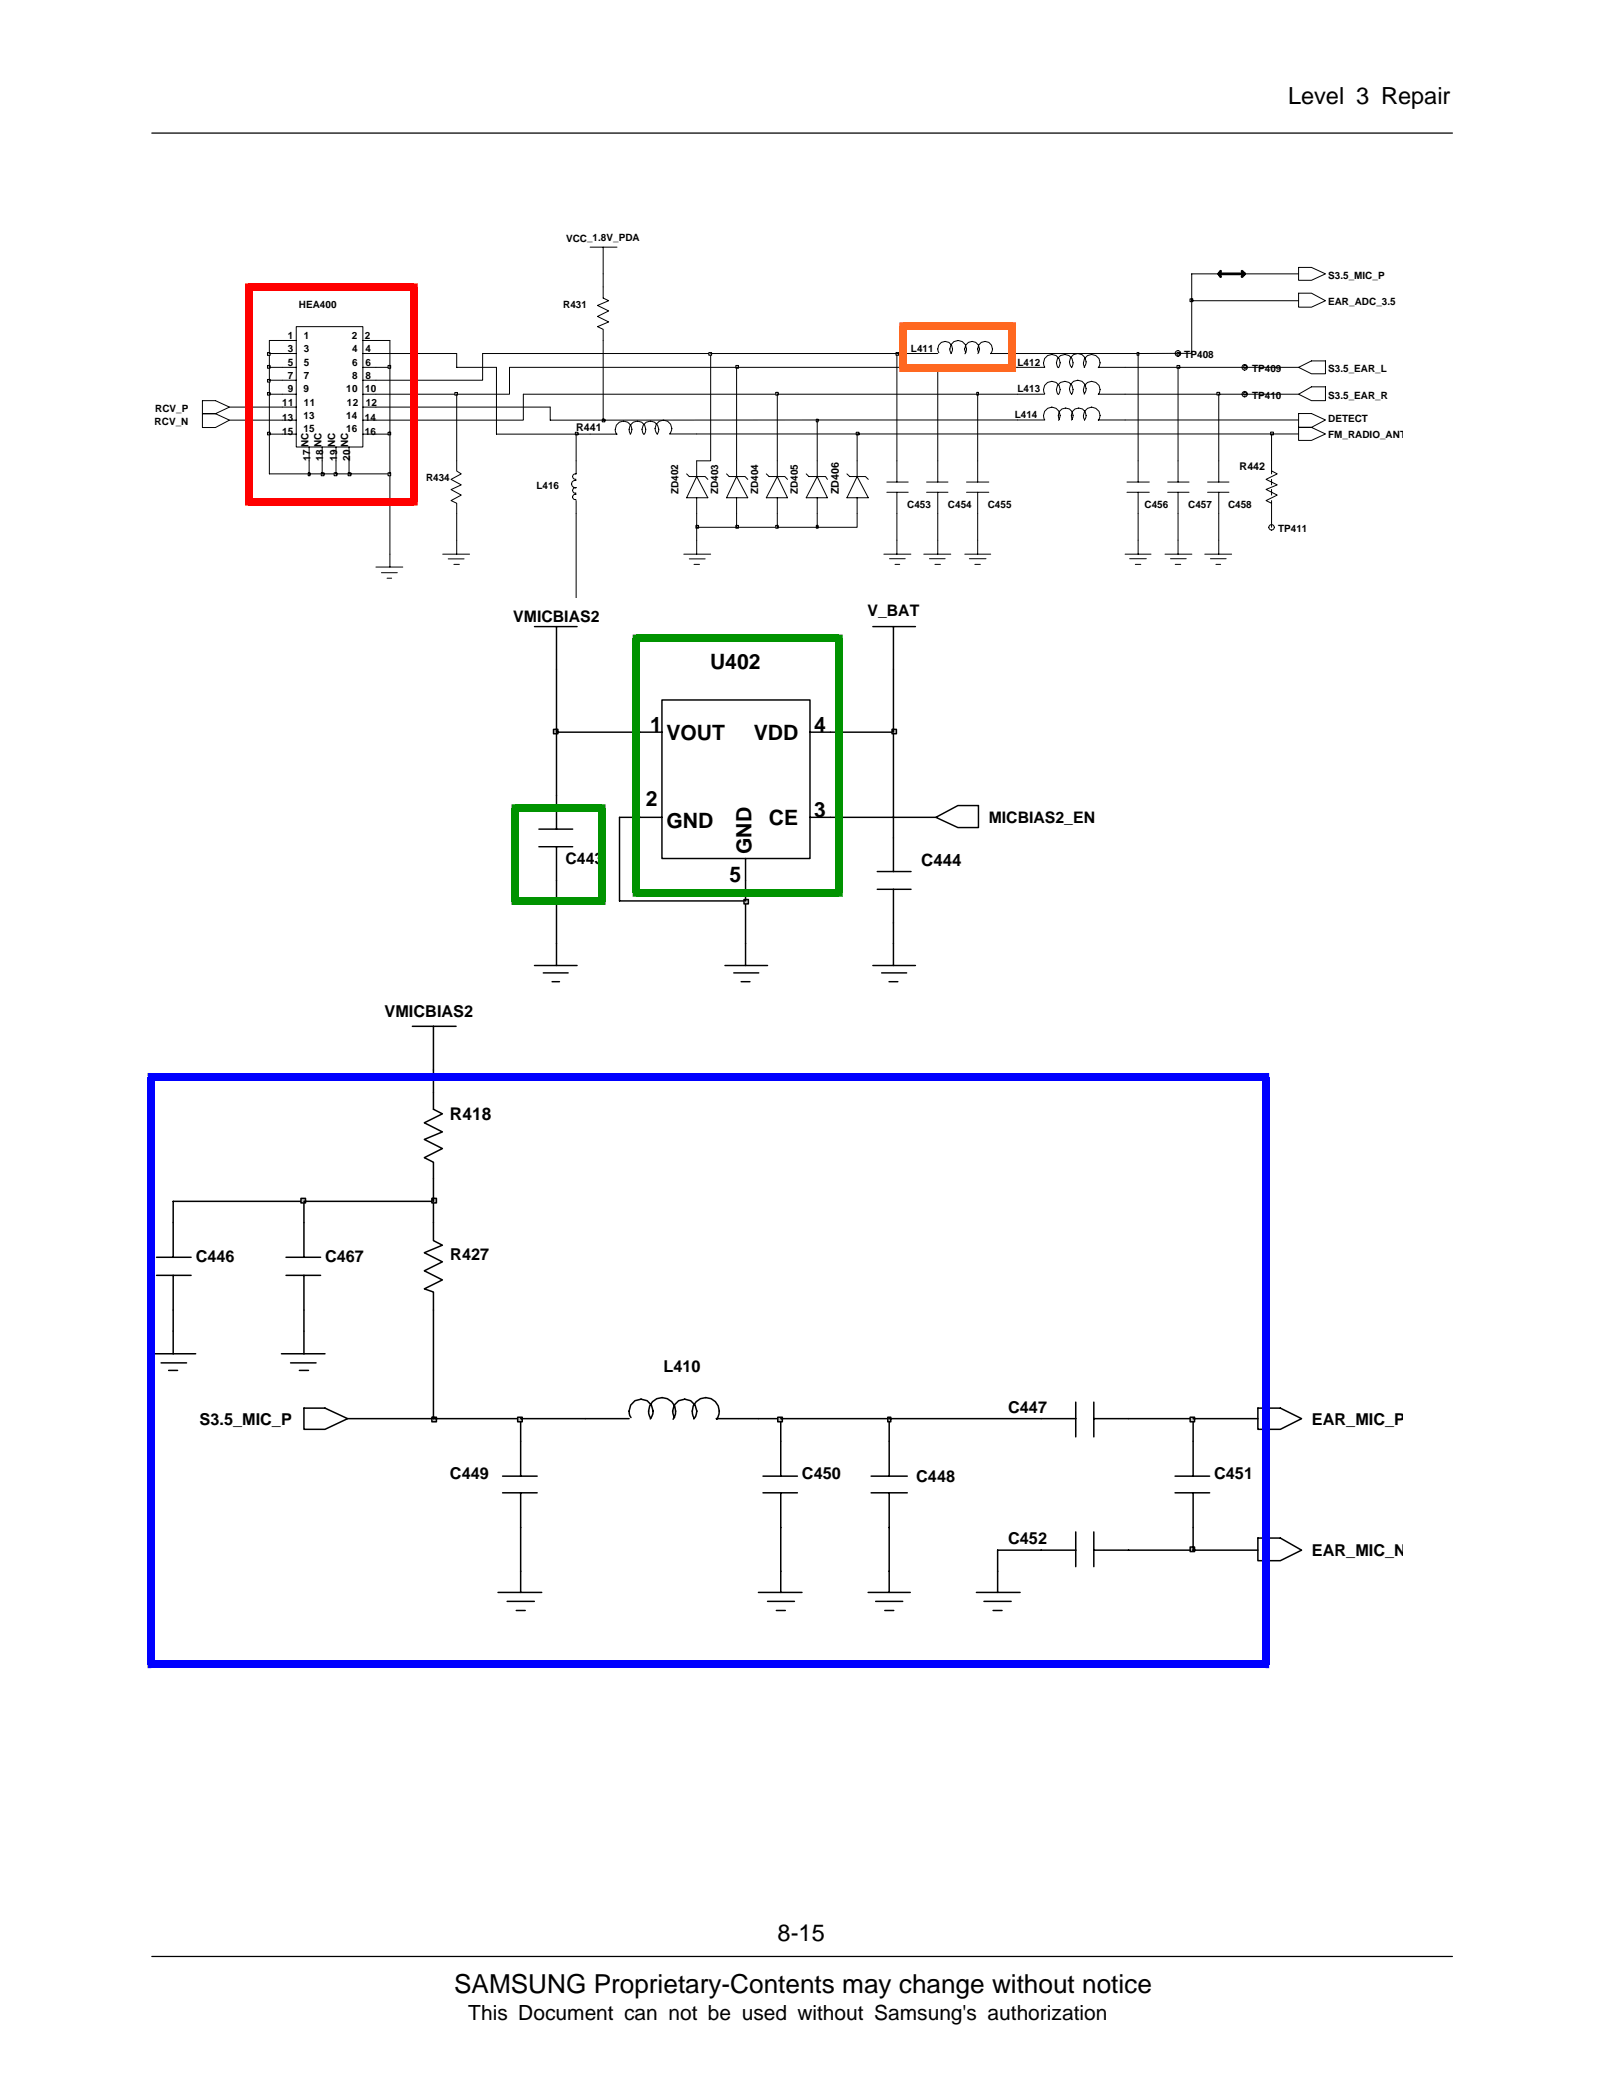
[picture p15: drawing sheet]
<svg xmlns="http://www.w3.org/2000/svg" width="216mm" height="279mm" viewBox="0 0 216 279" stroke-linecap="round" stroke-linejoin="round" font-family="sans-serif">
<defs><g id="words">
<text font-size="3.5" x="61.2" y="268.5">SAMSUNG Proprietary-Contents may change without notice</text>
<g font-size="3.2">
<text x="173.5" y="14">Level 3 Repair</text>
<text x="104.7" y="261.5">8-15</text>
</g>
<g font-size="2.8">
<text x="95.6" y="90.1">U402</text>
<text x="87.6" y="98.6">1</text>
<text x="89.7" y="99.7">VOUT</text>
<text x="101.5" y="99.7">VDD</text>
<text x="109.7" y="98.6">4</text>
<text x="87" y="108.5">2</text>
<text x="89.7" y="111.5">GND</text>
<text x="103.5" y="111.1">CE</text>
<text x="109.7" y="110.1">3</text>
<text x="98.2" y="118.9">5</text>
<text x="101.2" y="115" transform="rotate(-90 101.2 115)">GND</text>
<text x="63.1" y="272.1">This Document can not be used without Samsung's authorization</text>
</g>
<text font-size="2.4" x="60.6" y="150.9">R418</text>
<text font-size="2.3" x="124.1" y="116.6">C444</text>
<g font-size="2.2">
<text x="51.8" y="137">VMICBIAS2</text>
<text x="26.4" y="170">C446</text>
<text x="43.8" y="170">C467</text>
<text x="60.6" y="169.8">R427</text>
<text x="89.4" y="184.8">L410</text>
<text x="26.9" y="191.9">S3.5_MIC_P</text>
<text x="135.8" y="190.3">C447</text>
<text x="176.7" y="191.9">EAR_MIC_P</text>
<text x="60.6" y="199.3">C449</text>
<text x="108" y="199.3">C450</text>
<text x="123.4" y="199.7">C448</text>
<text x="163.5" y="199.3">C451</text>
<text x="135.8" y="208">C452</text>
<text x="176.7" y="209.6">EAR_MIC_N</text>
</g>
<g font-size="2.1">
<text x="69.1" y="83.8">VMICBIAS2</text>
<text x="116.8" y="83">V_BAT</text>
<text x="133.2" y="110.9">MICBIAS2_EN</text>
<text x="76.2" y="116.4">C443</text>
</g>
<g font-size="1.4">
<text x="77.6" y="58.1">R441</text>
<text x="167" y="63.3">R442</text>
<text x="113" y="66.5" transform="rotate(-90 113 66.5)">ZD406</text>
</g>
<g font-size="1.3">
<text x="76.2" y="32.6">VCC_1.8V_PDA</text>
<text x="40.3" y="41.5">HEA400</text>
<text x="75.9" y="41.5">R431</text>
<text x="178.9" y="41.1">EAR_ADC_3.5</text>
<text x="178.9" y="37.5">S3.5_MIC_P</text>
<text x="38.8" y="45.7">1</text>
<text x="38.8" y="47.4">3</text>
<text x="40.9" y="45.7">1</text>
<text x="40.9" y="47.4">3</text>
<text x="47.4" y="45.7">2</text>
<text x="47.4" y="47.4">4</text>
<text x="49.1" y="45.7">2</text>
<text x="49.2" y="47.4">4</text>
<text x="122.7" y="47.4">L411</text>
<text x="38.8" y="52.9">9</text>
<text x="38.8" y="51">7</text>
<text x="38.8" y="49.3">5</text>
<text x="40.9" y="52.9">9</text>
<text x="40.9" y="51">7</text>
<text x="40.9" y="49.3">5</text>
<text x="46.6" y="52.9">10</text>
<text x="47.4" y="51">8</text>
<text x="47.4" y="49.3">6</text>
<text x="49.2" y="52.9">10</text>
<text x="49.2" y="51">8</text>
<text x="49.2" y="49.3">6</text>
<text x="137.1" y="49.3">L412</text>
<text x="137.1" y="52.7">L413</text>
<text x="159.5" y="48.3">TP408</text>
<text x="168.6" y="50.1">TP409</text>
<text x="168.6" y="53.7">TP410</text>
<text x="178.9" y="50.1">S3.5_EAR_L</text>
<text x="178.9" y="53.7">S3.5_EAR_R</text>
<text x="20.8" y="57.2">RCV_N</text>
<text x="20.9" y="55.5">RCV_P</text>
<text x="38" y="58.6">15</text>
<text x="38" y="56.7">13</text>
<text x="38" y="54.6">11</text>
<text x="40.9" y="58.2">15</text>
<text x="40.9" y="56.5">13</text>
<text x="40.9" y="54.6">11</text>
<text x="46.6" y="56.5">14</text>
<text x="46.6" y="58.2">16</text>
<text x="46.7" y="54.6">12</text>
<text x="49.1" y="58.6">16</text>
<text x="49.1" y="56.7">14</text>
<text x="49.3" y="54.6">12</text>
<text x="136.7" y="56.4">L414</text>
<text x="178.9" y="59">FM_RADIO_ANT</text>
<text x="178.9" y="56.9">DETECT</text>
<text x="41.6" y="60.2" transform="rotate(-90 41.6 60.2)">NC</text>
<text x="41.8" y="62.1" transform="rotate(-90 41.8 62.1)">17</text>
<text x="43.3" y="60.2" transform="rotate(-90 43.3 60.2)">NC</text>
<text x="43.5" y="62.1" transform="rotate(-90 43.5 62.1)">18</text>
<text x="45.1" y="60.2" transform="rotate(-90 45.1 60.2)">NC</text>
<text x="45.4" y="62.1" transform="rotate(-90 45.4 62.1)">19</text>
<text x="46.9" y="60.2" transform="rotate(-90 46.9 60.2)">NC</text>
<text x="47.2" y="62.1" transform="rotate(-90 47.2 62.1)">20</text>
<text x="57.4" y="64.9">R434</text>
<text x="72.2" y="65.8">L416</text>
<text x="91.4" y="66.6" transform="rotate(-90 91.4 66.6)">ZD402</text>
<text x="96.7" y="66.6" transform="rotate(-90 96.7 66.6)">ZD403</text>
<text x="102.1" y="66.6" transform="rotate(-90 102.1 66.6)">ZD404</text>
<text x="107.5" y="66.5" transform="rotate(-90 107.5 66.5)">ZD405</text>
<text x="122.2" y="68.5">C453</text>
<text x="127.7" y="68.5">C454</text>
<text x="133.1" y="68.5">C455</text>
<text x="154.2" y="68.5">C456</text>
<text x="160" y="68.5">C457</text>
<text x="165.4" y="68.5">C458</text>
<text x="172.1" y="71.7">TP411</text>
</g>
</g></defs>
<path d="M20.4 263.6h175.2" fill="none" stroke="#000" stroke-width=".17"/>
<path d="M20.8 265.5h174.8v9h-174.8z" fill="#fff"/>
<path d="M20.4 17.9h175.2" fill="none" stroke="#000" stroke-width=".17"/>
<g fill="none" stroke="#000" stroke-width=".13">
<path d="M79.5 33.3h3.6M81.2 38.7v1.5l.8 .3-1.5 .6 1.5 .8-1.5 .7 1.5 .8-1.5 .6 .7 .4v1.5M81.2 33.3v3.6M174.9 39.5h1.7l1.9 1-1.9 .9h-1.7zM174.9 36h1.7l1.9 .9-1.9 .9h-1.7zM27.3 55.7h1.7l1.9 .9-1.9 1h-1.7zM27.3 54h1.7l1.9 .8-1.9 .9h-1.7zM38 58.5h1.9M38 53.1h1.9M38 47.6h1.9M38 49.5h1.9M38 56.6h1.9"/>
<path d="M38 45.9h1.9M38 51.2h1.9M38 54.8h1.9M39.9 44h9v16.2h-9zM48.9 58.5h1.7M48.9 53.1h1.7M48.9 47.6h1.7M48.9 49.5h1.7M48.9 56.6h1.7M48.9 45.9h1.7M48.9 51.2h1.7M48.9 54.8h1.7"/>
<path d="M79.5 58.5h3.6M83.1 58.5a1.12 1.12 0 0 1 .9-1.8 1.12 1.12 0 0 1 .9 1.8M84.9 58.4a1.12 1.12 0 0 1 1-1.7 1.12 1.12 0 0 1 .9 1.8M86.7 58.5a1.12 1.12 0 0 1 .9-1.8 1.12 1.12 0 0 1 .9 1.8M88.5 58.5a1.12 1.12 0 0 1 .1-1.6 1.12 1.12 0 0 1 1.5 0 1.12 1.12 0 0 1 .1 1.6M90.2 58.5h3.6M122.7 47.6h3.6M126.4 47.5a1 1 0 0 1 1-1.5 1 1 0 0 1 .7 1.6M128.1 47.6a1.13 1.13 0 0 1 1-1.7 1.13 1.13 0 0 1 .9 1.8M130.1 47.5a1 1 0 0 1 .9-1.5 1 1 0 0 1 .7 1.6M131.8 47.5a1 1 0 0 1 .3-1.3 1 1 0 0 1 1.3 .1 1 1 0 0 1 0 1.3M133.4 47.6h3.7"/>
<path d="M137.1 53.1h3.6M137.1 49.5h3.6M137.1 56.6h3.6M140.7 53.1a1.11 1.11 0 0 1 1-1.7 1.11 1.11 0 0 1 .9 1.7M140.7 49.5a1.12 1.12 0 0 1 1-1.7 1.12 1.12 0 0 1 .9 1.7M140.7 56.6a1.13 1.13 0 0 1 1-1.8 1.13 1.13 0 0 1 .9 1.8M142.5 53.1a1.12 1.12 0 0 1 .9-1.7 1.12 1.12 0 0 1 .9 1.7M142.5 49.5a1.13 1.13 0 0 1 .9-1.7 1.13 1.13 0 0 1 .9 1.7M142.7 56.5a1 1 0 0 1 .9-1.5 1 1 0 0 1 .7 1.6M144.3 53.1a1.12 1.12 0 0 1 .1-1.6 1.12 1.12 0 0 1 1.5 0 1.12 1.12 0 0 1 .1 1.6M144.3 49.5a1.12 1.12 0 0 1 .1-1.6 1.12 1.12 0 0 1 1.5 0 1.12 1.12 0 0 1 .1 1.6M144.4 56.5a.99 .99 0 0 1 .9-1.5 .99 .99 0 0 1 .8 1.6"/>
<path d="M146.1 53.1a1.11 1.11 0 0 1 1-1.7 1.11 1.11 0 0 1 .8 1.7M146.1 49.5a1.12 1.12 0 0 1 1-1.7 1.12 1.12 0 0 1 .8 1.7M146.1 56.6a1.12 1.12 0 0 1 1-1.8 1.12 1.12 0 0 1 .8 1.8M147.9 53.1h3.6M147.9 49.5h3.6M147.9 56.6h3.6M174.9 53.1l1.7-1h1.9v1.9h-1.9zM174.9 49.5l1.7-.9h1.9v1.8h-1.9zM174.9 55.7h1.7l1.9 .9-1.9 1h-1.7zM174.9 57.6h1.7l1.9 .9-1.9 .8h-1.7zM41.6 60.2v1.9M43.4 60.2v1.9"/>
<path d="M45.3 60.2v1.9M47 60.2v1.9M50.6 76.4h3.7M51.4 77.2h2.1M52.1 77.9h.6M52.5 63.8v12.6M59.6 74.7h3.6M60.4 75.3h2.1M61.1 76h.8M61.5 62.1v1.4l.6 .3-1.4 .8 1.4 .7-1.4 .7 1.4 .7-1.4 .7 .8 .4v6.9M77.5 65.7h.1M77.5 65.7a.37 .37 0 0 0-.4 .4 .37 .37 0 0 0 .5 .3"/>
<path d="M77.6 66.6a.37 .37 0 0 0-.5 .3 .37 .37 0 0 0 .5 .4M77.6 64.7a.5 .5 0 0 0-.6 .4 .5 .5 0 0 0 .5 .6M77.6 65.7h-.1M77.6 62.1v1.7a.37 .37 0 0 0-.5 .4 .37 .37 0 0 0 .5 .4M77.6 67.4v13.2M92.1 74.7h3.6M92.5 63.8l.3 .4h2.2l.3 .4M92.8 75.3h2.2M93.5 76h.7M93.8 71v3.7M93.8 64.2l1.5 2.9h-2.8zM93.8 62.1v2.1"/>
<path d="M93.8 67.1v2.1M97.9 63.8l.3 .4h2.2l.3 .4M99.2 64.2l1.5 2.9h-2.8zM99.2 62.1v2.1M99.2 67.1v2.1M103.2 63.8l.4 .4h2.1l.4 .4M104.7 64.2l1.4 2.9h-2.9zM104.7 62.1v2.1M104.7 67.1v2.1M108.6 63.8l.3 .4h2.3l.2 .4M110.1 62.1v2.1M110.1 67.1v2.1"/>
<path d="M110.1 64.2l1.3 2.9h-2.8zM114.1 63.8l.3 .4h2.2l.3 .4M115.4 64.2l1.5 2.9h-2.8zM115.4 62.1v2.1M115.4 67.1v2.1M119 74.7h3.7M119.4 66.3h2.9M119.4 64.9h2.9M119.8 75.3h2.1M120.5 76h.7M120.8 62.1v2.8M120.8 66.3v8.4"/>
<path d="M124.4 74.7h3.7M124.8 66.3h2.9M124.8 64.9h2.9M125.2 75.3h2.1M125.9 76h.8M126.3 62.1v2.8M126.3 66.3v8.4M129.9 74.7h3.5M130.2 66.3h3M130.2 64.9h3M130.6 75.3h2.2M131.3 76h.7"/>
<path d="M131.7 62.1v2.8M131.7 66.3v8.4M151.5 74.7h3.5M151.8 66.3h3M151.8 64.9h3M152.1 75.3h2.3M152.9 76h.7M153.3 62.1v2.8M153.3 66.3v8.4M156.9 74.7h3.6M157.3 66.3h2.8M157.3 64.9h2.8"/>
<path d="M157.6 75.3h2.2M158.3 76h.7M158.7 62.1v2.8M158.7 66.3v8.4M162.3 74.7h3.6M162.6 66.3h2.9M162.6 64.9h2.9M163 75.3h2.1M163.8 76h.6M164.1 62.1v2.8M164.1 66.3v8.4M171.3 62.1v1.3l.7 .4-1.5 .8 1.5 .7-1.5 .6 1.5 .8-1.5 .7 .8 .4v1.4"/>
<path d="M171.3 63.4v.4M171.3 64.6v.7M171.3 65.9v.8M171.3 67.4v.4"/>
<circle cx="158.7" cy="47.6" r=".38"/>
<circle cx="167.6" cy="49.5" r=".37"/>
<circle cx="167.6" cy="53.1" r=".37"/>
<circle cx="171.3" cy="71" r=".37"/>
</g>
<path d="M164.4 36.5l-.3 .4M167.3 36.5l.3 .4-.3 .4M167.6 36.9h-3.5l.3 .4" fill="none" stroke="#000" stroke-width=".37"/>
<path d="M93.7 70.8h.4v.4h-.4z" fill="#c2c2c2"/>
<path d="M93.7 70.8h.4v.4h-.4zM93.8 69.2v1.8h5.4" fill="none" stroke="#000" stroke-width=".13"/>
<path d="M99.1 70.8h.4v.4h-.4z" fill="#c2c2c2"/>
<path d="M99.1 70.8h.4v.4h-.4zM99.2 69.2v1.8h5.5" fill="none" stroke="#000" stroke-width=".13"/>
<path d="M104.5 70.8h.3v.4h-.3z" fill="#c2c2c2"/>
<path d="M104.5 70.8h.3v.4h-.3zM104.7 69.2v1.8h5.4" fill="none" stroke="#000" stroke-width=".13"/>
<path d="M109.9 70.8h.3v.4h-.3z" fill="#c2c2c2"/>
<path d="M36.3 58.5v5.3h5.3M109.9 70.8h.3v.4h-.3zM110.1 69.2v1.8h5.3v-1.8M171.3 69.2v1.8" fill="none" stroke="#000" stroke-width=".13"/>
<path d="M41.5 63.7h.3v.4h-.3z" fill="#c2c2c2"/>
<path d="M41.5 63.7h.3v.4h-.3zM41.6 62.1v1.7h1.8" fill="none" stroke="#000" stroke-width=".13"/>
<path d="M43.3 63.7h.3v.4h-.3z" fill="#c2c2c2"/>
<path d="M43.3 63.7h.3v.4h-.3zM43.4 62.1v1.7h1.9" fill="none" stroke="#000" stroke-width=".13"/>
<path d="M45 63.7h.4v.4h-.4z" fill="#c2c2c2"/>
<path d="M45 63.7h.4v.4h-.4zM45.3 62.1v1.7h1.7" fill="none" stroke="#000" stroke-width=".13"/>
<path d="M46.9 63.7h.4v.4h-.4z" fill="#c2c2c2"/>
<path d="M46.9 63.7h.4v.4h-.4zM47 62.1v1.7h5.5" fill="none" stroke="#000" stroke-width=".13"/>
<path d="M52.3 63.7h.3v.4h-.3z" fill="#c2c2c2"/>
<g fill="none" stroke="#000" stroke-width=".13">
<path d="M52.5 58.5v5.3M61.5 53.1v9M77.6 58.5v3.6M95.7 47.6v14.5h-1.9M99.2 49.5v12.6M104.7 53.1v9M110.1 56.6v5.5M115.4 58.5v3.6M120.8 47.6v14.5M126.3 49.5v12.6M131.7 53.1v9M153.3 47.6v14.5"/>
<path d="M158.7 49.5v12.6M164.1 53.1v9M171.3 58.5v3.6M52.3 63.7h.3v.4h-.3z"/>
</g>
<path d="M36 58.2h.4v.4h-.4z" fill="#c2c2c2"/>
<path d="M36 58.2h.4v.4h-.4zM36.3 53.1v5.4h1.7M50.6 58.5h1.9" fill="none" stroke="#000" stroke-width=".13"/>
<path d="M52.3 58.2h.3v.4h-.3z" fill="#c2c2c2"/>
<path d="M52.3 58.2h.3v.4h-.3zM52.5 49.5v9M66.9 49.5v9h10.7" fill="none" stroke="#000" stroke-width=".13"/>
<path d="M77.5 58.2h.4v.4h-.4z" fill="#c2c2c2"/>
<path d="M77.5 58.2h.4v.4h-.4zM77.6 58.5h1.9M93.8 58.5h21.6" fill="none" stroke="#000" stroke-width=".13"/>
<path d="M115.3 58.2h.4v.4h-.4z" fill="#c2c2c2"/>
<path d="M115.3 58.2h.4v.4h-.4zM115.4 58.5h55.9" fill="none" stroke="#000" stroke-width=".13"/>
<path d="M171.1 58.2h.4v.4h-.4z" fill="#c2c2c2"/>
<path d="M30.9 56.6h7.1M70.5 53.1v3.5h-19.9M74.1 54.8v1.8h7.1M171.1 58.2h.4v.4h-.4zM171.3 58.5h3.6" fill="none" stroke="#000" stroke-width=".13"/>
<path d="M81.1 56.5h.4v.3h-.4z" fill="#c2c2c2"/>
<path d="M81.1 56.5h.4v.3h-.4zM81.2 45.9v10.7h28.9" fill="none" stroke="#000" stroke-width=".13"/>
<path d="M109.9 56.5h.3v.3h-.3z" fill="#c2c2c2"/>
<path d="M30.9 54.8h7.1M50.6 54.8h23.5M109.9 56.5h.3v.3h-.3zM110.1 56.6h27M151.5 56.6h23.4" fill="none" stroke="#000" stroke-width=".13"/>
<path d="M36 52.9h.4v.3h-.4z" fill="#c2c2c2"/>
<path d="M36 52.9h.4v.3h-.4zM36.3 51.2v1.9h1.7M50.6 53.1h10.9" fill="none" stroke="#000" stroke-width=".13"/>
<path d="M61.3 52.9h.3v.3h-.3z" fill="#c2c2c2"/>
<path d="M61.3 52.9h.3v.3h-.3zM68.6 49.5v3.6h-7.1M70.5 53.1h34.2" fill="none" stroke="#000" stroke-width=".13"/>
<path d="M104.5 52.9h.3v.3h-.3z" fill="#c2c2c2"/>
<path d="M104.5 52.9h.3v.3h-.3zM104.7 53.1h27" fill="none" stroke="#000" stroke-width=".13"/>
<path d="M131.6 52.9h.2v.3h-.2z" fill="#c2c2c2"/>
<path d="M131.6 52.9h.2v.3h-.2zM131.7 53.1h5.4M151.5 53.1h12.6" fill="none" stroke="#000" stroke-width=".13"/>
<path d="M163.9 52.9h.4v.3h-.4z" fill="#c2c2c2"/>
<path d="M163.9 52.9h.4v.3h-.4zM164.1 53.1h3.5" fill="none" stroke="#000" stroke-width=".13"/>
<path d="M167.5 52.9h.4v.3h-.4z" fill="#c2c2c2"/>
<path d="M167.5 52.9h.4v.3h-.4zM167.6 53.1h7.3" fill="none" stroke="#000" stroke-width=".13"/>
<path d="M36 51.1h.4v.4h-.4z" fill="#c2c2c2"/>
<path d="M36 51.1h.4v.4h-.4zM36.3 49.5v1.7h1.7M65 47.6v3.6h-14.4" fill="none" stroke="#000" stroke-width=".13"/>
<path d="M36 49.2h.4v.4h-.4z" fill="#c2c2c2"/>
<path d="M36 49.2h.4v.4h-.4zM36.3 47.6v1.9h1.7M50.6 49.5h1.9" fill="none" stroke="#000" stroke-width=".13"/>
<path d="M52.3 49.2h.3v.4h-.3z" fill="#c2c2c2"/>
<path d="M52.3 49.2h.3v.4h-.3zM52.5 45.9v3.6M61.5 47.6v1.9h5.4M68.6 49.5h30.6" fill="none" stroke="#000" stroke-width=".13"/>
<path d="M99.1 49.2h.4v.4h-.4z" fill="#c2c2c2"/>
<path d="M99.1 49.2h.4v.4h-.4zM99.2 49.5h27.1" fill="none" stroke="#000" stroke-width=".13"/>
<path d="M126 49.2h.4v.4h-.4z" fill="#c2c2c2"/>
<path d="M126 49.2h.4v.4h-.4zM126.3 49.5h10.8M151.5 49.5h7.2" fill="none" stroke="#000" stroke-width=".13"/>
<path d="M158.5 49.2h.4v.4h-.4z" fill="#c2c2c2"/>
<path d="M158.5 49.2h.4v.4h-.4zM158.7 49.5h8.9" fill="none" stroke="#000" stroke-width=".13"/>
<path d="M167.5 49.2h.4v.4h-.4z" fill="#c2c2c2"/>
<path d="M167.5 49.2h.4v.4h-.4zM167.6 49.5h7.3" fill="none" stroke="#000" stroke-width=".13"/>
<path d="M36 47.5h.4v.4h-.4z" fill="#c2c2c2"/>
<path d="M36 47.5h.4v.4h-.4zM36.3 45.9v1.7h1.7M50.6 47.6h10.9M65 47.6h30.7" fill="none" stroke="#000" stroke-width=".13"/>
<path d="M95.5 47.5h.3v.4h-.3z" fill="#c2c2c2"/>
<path d="M95.5 47.5h.3v.4h-.3zM95.7 47.6h25.1" fill="none" stroke="#000" stroke-width=".13"/>
<path d="M120.7 47.5h.4v.4h-.4z" fill="#c2c2c2"/>
<path d="M120.7 47.5h.4v.4h-.4zM120.8 47.6h1.9M137.1 47.6h16.2" fill="none" stroke="#000" stroke-width=".13"/>
<path d="M153.1 47.5h.3v.4h-.3z" fill="#c2c2c2"/>
<path d="M153.1 47.5h.3v.4h-.3zM158.7 47.6h-5.4" fill="none" stroke="#000" stroke-width=".13"/>
<path d="M158.5 47.5h.4v.4h-.4z" fill="#c2c2c2"/>
<path d="M36.3 45.9h1.7M50.6 45.9h1.9M158.5 47.5h.4v.4h-.4zM160.5 40.5v7.1h-1.8" fill="none" stroke="#000" stroke-width=".13"/>
<path d="M160.3 40.3h.4v.3h-.4z" fill="#c2c2c2"/>
<path d="M81.2 36.9v1.8M164.1 36.9h-3.6v3.6h14.4M167.6 36.9h7.3M160.3 40.3h.4v.3h-.4z" fill="none" stroke="#000" stroke-width=".13"/>
<g fill="none" stroke="#000" stroke-width=".2">
<path d="M72 84.4h5.7M75 84.4v5.7M86.2 98.6h3M89.2 94.3h19.9v21.4h-19.9zM109.1 98.6h2.7M117.6 84.4h5.7M120.3 84.4v5.7M72.6 111.7h4.5M72.6 114.1h4.5M75 107.1v4.6M75 114.1v16M83.4 110.1v11.3h17v8.7"/>
<path d="M86.2 110.1h3M100.4 115.7v2.9M109.1 110.1h2.7M118.2 117.4h4.5M118.2 119.8h4.5M120.3 112.9v4.5M120.3 119.8v10.3M126 110.1l3-1.6h2.8v3h-2.8zM72 130.1h5.7M73.2 131.1h3.3M74.4 132.2h1M97.6 130.1h5.8"/>
<path d="M98.8 131.1h3.4M99.8 132.2h1.2M117.6 130.1h5.7M118.7 131.1h3.4M119.7 132.2h1.2"/>
</g>
<path d="M100.2 121.2h.6v.6h-.6z" fill="#c2c2c2"/>
<path d="M75 98.6v8.5M120.3 98.6v14.3M83.4 110.1h2.8M100.4 118.6v2.8M111.8 110.1h14.2M100.2 121.2h.6v.6h-.6z" fill="none" stroke="#000" stroke-width=".2"/>
<path d="M74.5 98.3h.6v.5h-.6z" fill="#c2c2c2"/>
<path d="M74.5 98.3h.6v.5h-.6zM75 90.1v8.5h11.2M111.8 98.6h8.5" fill="none" stroke="#000" stroke-width=".2"/>
<path d="M120.1 98.3h.6v.5h-.6z" fill="#c2c2c2"/>
<g fill="none" stroke="#000" stroke-width=".2">
<path d="M120.1 98.3h.6v.5h-.6zM120.3 90.1v8.5M55.5 138.3h5.9M58.4 138.3v5.8M58.4 147.2v2.2l1.2 .7-2.5 1.2 2.5 1.2-2.5 1 2.5 1.2-2.5 1.3 1.3 .6v2.2M21.1 171.8h4.6M21.1 169.4h4.6M23.3 164.7v4.7M23.3 171.8v4.7M23.3 179.3v3.1M38.5 171.8h4.7M38.5 169.4h4.7"/>
<path d="M40.9 164.7v4.7M40.9 171.8v4.7M40.9 179.3v3.1M58.4 164.7v2.4l1.2 .6-2.5 1.1 2.5 1.2-2.5 1.2 2.5 1.2-2.5 1.2 1.3 .5v2.4M20.5 182.4h5.9M21.7 183.6h3.4M22.7 184.6h1.2M37.9 182.4h5.9M39.1 183.6h3.5M40.3 184.6h1.3M40.9 189.7h2.9l3 1.4-3 1.5h-2.9zM67.7 198.9h4.6"/>
<path d="M70.1 194.2v4.7M78.8 191.1h5.9M85 191a1.62 1.62 0 0 1 .4-2.2 1.62 1.62 0 0 1 2.1 .2 1.62 1.62 0 0 1 .1 2.2M87.6 191.1a1.83 1.83 0 0 1 1.7-2.8 1.83 1.83 0 0 1 1.4 2.9M90.8 191a1.62 1.62 0 0 1 .4-2.2 1.62 1.62 0 0 1 2.2 .2 1.62 1.62 0 0 1 .1 2.2M93.5 191.1a1.83 1.83 0 0 1 1.6-2.8 1.83 1.83 0 0 1 1.4 2.9M96.5 191.1h5.7M102.8 198.9h4.6M105.2 194.2v4.7M117.3 198.9h4.9M119.8 194.2v4.7M140.2 191.1h4.7"/>
<path d="M144.9 188.9v4.7M147.3 188.9v4.7M147.3 191.1h4.7M158.3 198.9h4.6M160.7 194.2v4.7M169.4 189.7h3l2.9 1.4-2.9 1.5h-3zM67.1 214.5h5.9M67.7 201.1h4.6M68.3 215.7h3.7M69.5 217h1.2M70.1 201.1v13.4M102.2 214.5h5.8"/>
<path d="M102.8 201.1h4.6M103.4 215.7h3.6M104.6 217h1.2M105.2 201.1v13.4M116.9 214.5h5.7M117.3 201.1h4.9M117.9 215.7h3.7M119.2 217h1.2M119.8 201.1v13.4M131.5 214.5h5.9M132.5 215.7h3.7M133.8 217h1.2"/>
<path d="M144.9 208.8h-10.5v5.7M144.9 206.4v4.7M147.3 208.8h13.4M147.3 206.4v4.7M158.3 201.1h4.6M160.7 201.1v4.7M169.4 207.2h3l2.9 1.6-2.9 1.4h-3z"/>
</g>
<path d="M160.3 208.4h.6v.6h-.6z" fill="#c2c2c2"/>
<path d="M46.8 191.1h11.6M70.1 191.1v3.1M105.2 191.1v3.1M119.8 191.1v3.1M160.7 191.1v3.1M160.3 208.4h.6v.6h-.6zM160.7 205.8v3h8.7" fill="none" stroke="#000" stroke-width=".2"/>
<path d="M58.2 190.9h.6v.6h-.6z" fill="#c2c2c2"/>
<path d="M58.4 176.5v14.6h11.7M58.2 190.9h.6v.6h-.6z" fill="none" stroke="#000" stroke-width=".2"/>
<path d="M69.7 190.9h.6v.6h-.6z" fill="#c2c2c2"/>
<path d="M69.7 190.9h.6v.6h-.6zM70.1 191.1h8.7M102.2 191.1h3" fill="none" stroke="#000" stroke-width=".2"/>
<path d="M104.8 190.9h.6v.6h-.6z" fill="#c2c2c2"/>
<path d="M104.8 190.9h.6v.6h-.6zM105.2 191.1h14.6" fill="none" stroke="#000" stroke-width=".2"/>
<path d="M119.6 190.9h.4v.6h-.4z" fill="#c2c2c2"/>
<path d="M119.6 190.9h.4v.6h-.4zM119.8 191.1h20.4M152 191.1h8.7" fill="none" stroke="#000" stroke-width=".2"/>
<path d="M160.3 190.9h.6v.6h-.6z" fill="#c2c2c2"/>
<path d="M23.3 164.7v-2.9h17.6v2.9M23.3 176.5v2.8M40.9 176.5v2.8M58.4 161.8v2.9M160.3 190.9h.6v.6h-.6zM160.7 191.1h8.7" fill="none" stroke="#000" stroke-width=".2"/>
<path d="M40.5 161.4h.6v.7h-.6z" fill="#c2c2c2"/>
<path d="M40.5 161.4h.6v.7h-.6zM40.9 161.8h17.5" fill="none" stroke="#000" stroke-width=".2"/>
<path d="M58.2 161.4h.6v.7h-.6z" fill="#c2c2c2"/>
<path d="M58.4 144.1v3.1M58.4 158.8v3M58.2 161.4h.6v.7h-.6z" fill="none" stroke="#000" stroke-width=".2"/>
<g fill="#ff6820">
<path d="M121.1 43.4h.5v1h.6v-.5h-1.1z" fill-rule="evenodd"/>
<path d="M136.3 43.4h.5v.5h-1v.5h.5z" fill-rule="evenodd"/>
<path d="M135.8 49.1h.5v1h.5v-.5h-1z" fill-rule="evenodd"/>
<path d="M121.1 49.6h1.1v-.5h-.6v1h-.5z" fill-rule="evenodd"/>
</g>
<g fill="#ff6820">
<path d="M121.6 43.4h14.7v1h-14.7z"/>
<path d="M135.8 43.9h1v5.7h-1z"/>
<path d="M121.6 49.1h14.7v1h-14.7z"/>
<path d="M121.1 43.9h1.1v5.7h-1.1z"/>
</g>
<g fill="#f00">
<path d="M33 38.2v.5h1v.5h-.5v-1z" fill-rule="evenodd"/>
<path d="M55.8 38.2h.5v.5h-1.1v.5h.6z" fill-rule="evenodd"/>
<path d="M55.2 67.1v.5h1.1v.5h-.5v-1z" fill-rule="evenodd"/>
<path d="M33.5 67.1h.5v.5h-1v.5h.5z" fill-rule="evenodd"/>
</g>
<g fill="#f00">
<path d="M33.5 38.2h22.3v1h-22.3z"/>
<path d="M55.2 38.7h1.1v28.9h-1.1z"/>
<path d="M33.5 67.1h22.3v1h-22.3z"/>
<path d="M33 38.7h1v28.9h-1z"/>
</g>
<g fill="#009300">
<path d="M68.9 108.4h.5v1h.5v-.5h-1z" fill-rule="evenodd"/>
<path d="M80.5 108.9h1.1v-.5h-.6v1h-.5z" fill-rule="evenodd"/>
<path d="M80.5 120.9h.5v1h.6v-.5h-1.1z" fill-rule="evenodd"/>
<path d="M69.4 120.9h.5v.5h-1v.5h.5z" fill-rule="evenodd"/>
<path d="M85.2 85.5h.5v1h.5v-.5h-1z" fill-rule="evenodd"/>
<path d="M112.5 86h1v-.5h-.5v1h-.5z" fill-rule="evenodd"/>
<path d="M112.5 119.8v.5h1v.5h-.5v-1z" fill-rule="evenodd"/>
<path d="M85.7 119.8v1h-.5v-.5h1v-.5z" fill-rule="evenodd"/>
</g>
<g fill="#009300">
<path d="M69.4 108.4h11.6v1h-11.6z"/>
<path d="M80.5 108.9h1.1v12.5h-1.1z"/>
<path d="M69.4 120.9h11.6v1h-11.6z"/>
<path d="M68.9 108.9h1v12.5h-1z"/>
<path d="M85.7 85.5h27.3v1h-27.3z"/>
<path d="M112.5 86h1v34.3h-1z"/>
<path d="M85.7 119.8h27.3v1h-27.3z"/>
<path d="M85.2 86h1v34.3h-1z"/>
</g>
<g fill="#00f">
<path d="M19.9 144.5h.5v1.1h.5v-.5h-1z" fill-rule="evenodd"/>
<path d="M170.5 144.5h.5v.6h-1.1v.5h.6z" fill-rule="evenodd"/>
<path d="M169.9 223.7v.5h1.1v.5h-.5v-1z" fill-rule="evenodd"/>
<path d="M19.9 224.2h1v-.5h-.5v1h-.5z" fill-rule="evenodd"/>
</g>
<g fill="#00f">
<path d="M20.4 144.5h150.1v1.1h-150.1z"/>
<path d="M169.9 145.1h1.1v79.1h-1.1z"/>
<path d="M20.4 223.7h150.1v1h-150.1z"/>
<path d="M19.9 145.1h1v79.1h-1z"/>
</g>
<use href="#words"/>
</svg>
